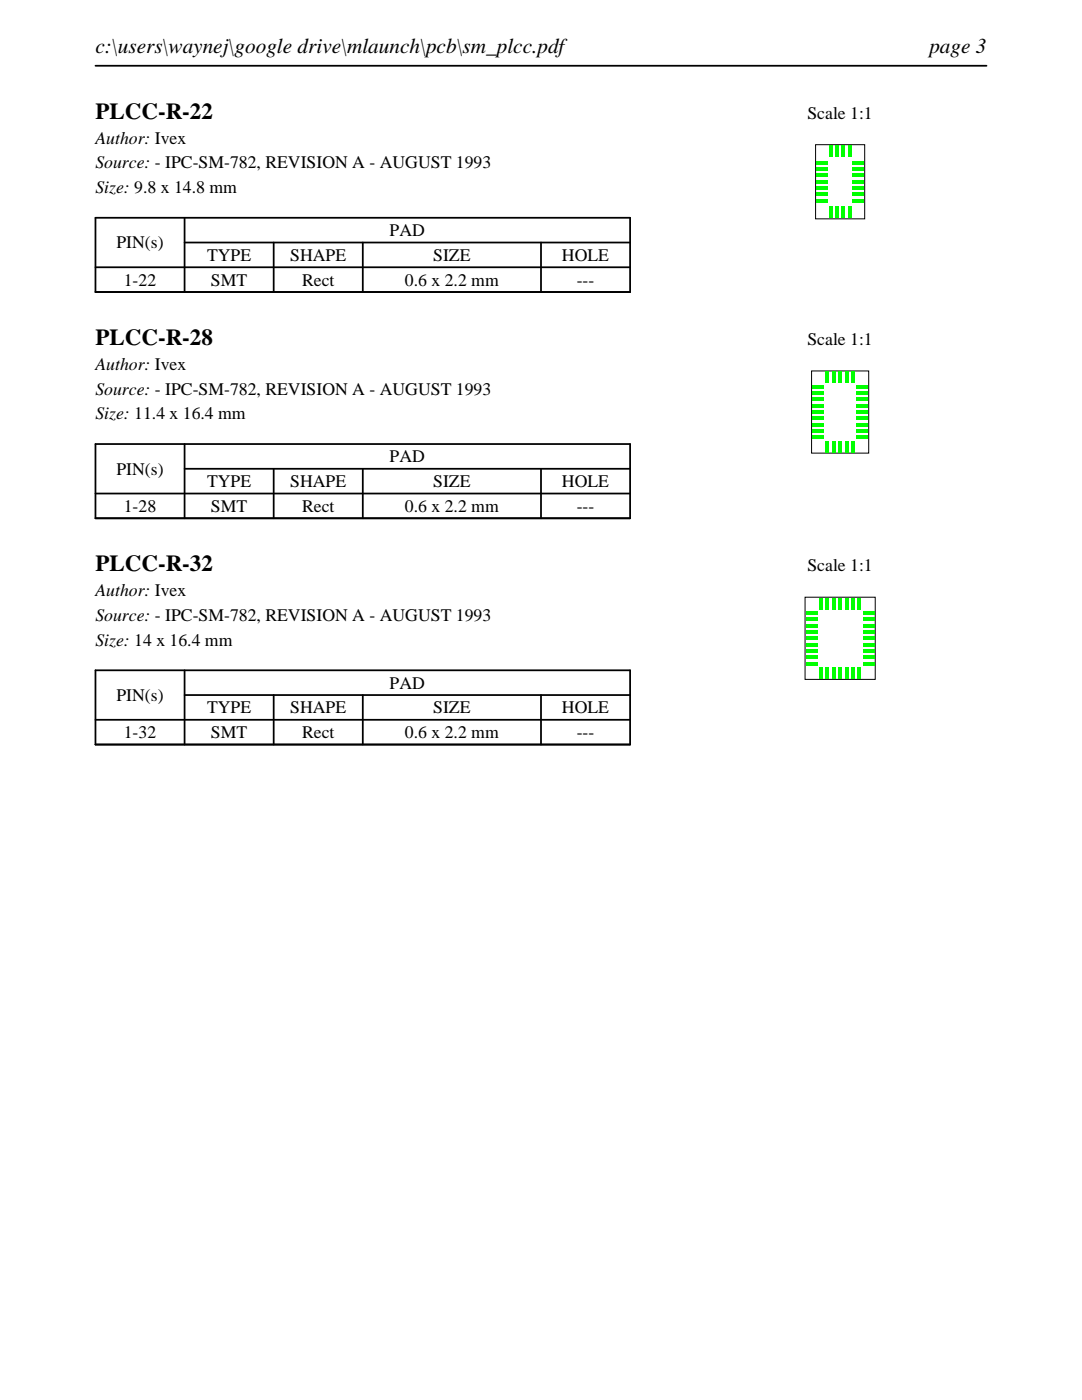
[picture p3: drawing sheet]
<svg xmlns="http://www.w3.org/2000/svg" width="216mm" height="279mm" viewBox="0 0 216 279" stroke-linecap="round" stroke-linejoin="round" font-family="sans-serif">
<defs><g id="words">
<g font-size="4.6">
<text x="19" y="23.7">PLCC-R-22</text>
<text x="19" y="68.9">PLCC-R-28</text>
<text x="19" y="114">PLCC-R-32</text>
</g>
<g font-size="4.2">
<text x="19" y="10.6">c:\users\waynej\google drive\mlaunch\pcb\sm_plcc.pdf</text>
<text x="185.4" y="10.6">page 3</text>
</g>
<g font-size="3.5">
<text x="161.1" y="23.7">Scale 1:1</text>
<text x="19" y="28.6">Author: Ivex</text>
<text x="19" y="33.6">Source: - IPC-SM-782, REVISION A - AUGUST 1993</text>
<text x="19" y="38.5">Size: 9.8 x 14.8 mm</text>
<text x="77.8" y="47.1">PAD</text>
<text x="23.2" y="49.6">PIN(s)</text>
<text x="41.3" y="52.1">TYPE</text>
<text x="57.9" y="52.1">SHAPE</text>
<text x="86.4" y="52.1">SIZE</text>
<text x="112.1" y="52.1">HOLE</text>
<text x="24.7" y="57">1-22</text>
<text x="42.1" y="57">SMT</text>
<text x="60.3" y="57">Rect</text>
<text x="80.8" y="57">0.6 x 2.2 mm</text>
<text x="115.1" y="57">---</text>
<text x="161.1" y="68.9">Scale 1:1</text>
<text x="19" y="73.8">Author: Ivex</text>
<text x="19" y="78.7">Source: - IPC-SM-782, REVISION A - AUGUST 1993</text>
<text x="19" y="83.7">Size: 11.4 x 16.4 mm</text>
<text x="23.2" y="94.7">PIN(s)</text>
<text x="77.8" y="92.3">PAD</text>
<text x="41.3" y="97.2">TYPE</text>
<text x="57.9" y="97.2">SHAPE</text>
<text x="86.4" y="97.2">SIZE</text>
<text x="112.1" y="97.2">HOLE</text>
<text x="24.7" y="102.2">1-28</text>
<text x="42.1" y="102.2">SMT</text>
<text x="60.3" y="102.2">Rect</text>
<text x="80.8" y="102.2">0.6 x 2.2 mm</text>
<text x="115.1" y="102.2">---</text>
<text x="19" y="119">Author: Ivex</text>
<text x="161.1" y="114">Scale 1:1</text>
<text x="19" y="123.9">Source: - IPC-SM-782, REVISION A - AUGUST 1993</text>
<text x="19" y="128.8">Size: 14 x 16.4 mm</text>
<text x="77.8" y="137.4">PAD</text>
<text x="23.2" y="139.9">PIN(s)</text>
<text x="41.3" y="142.4">TYPE</text>
<text x="57.9" y="142.4">SHAPE</text>
<text x="86.4" y="142.4">SIZE</text>
<text x="112.1" y="142.4">HOLE</text>
<text x="24.7" y="147.3">1-32</text>
<text x="42.1" y="147.3">SMT</text>
<text x="60.3" y="147.3">Rect</text>
<text x="80.8" y="147.3">0.6 x 2.2 mm</text>
<text x="115.1" y="147.3">---</text>
</g>
</g></defs>
<path d="M19 13.1h177.8M19 43.5h106.7v14.8h-106.7zM19 53.3h106.7M36.8 48.4h88.9M36.8 43.5v14.8M54.6 48.4v9.9M72.4 48.4v9.9M107.9 48.4v9.9" fill="none" stroke="#000" stroke-width=".35"/>
<path d="M162.7 28.9h9.8v14.8h-9.8z" fill="none" stroke="#000" stroke-width=".2"/>
<g fill="#0f0">
<path d="M168 41.3h.6v2.2h-.6z"/>
<path d="M169.2 41.3h.6v2.2h-.6z"/>
<path d="M170.1 39.8h2.2v.6h-2.2z"/>
<path d="M170.1 38.5h2.2v.6h-2.2z"/>
<path d="M170.1 37.2h2.2v.6h-2.2z"/>
<path d="M170.1 36h2.2v.6h-2.2z"/>
<path d="M170.1 34.7h2.2v.6h-2.2z"/>
<path d="M170.1 33.4h2.2v.6h-2.2z"/>
<path d="M170.1 32.2h2.2v.6h-2.2z"/>
<path d="M169.2 29.1h.6v2.2h-.6z"/>
<path d="M168 29.1h.6v2.2h-.6z"/>
<path d="M166.7 29.1h.6v2.2h-.6z"/>
<path d="M165.4 29.1h.6v2.2h-.6z"/>
<path d="M162.9 32.2h2.2v.6h-2.2z"/>
<path d="M162.9 33.4h2.2v.6h-2.2z"/>
<path d="M162.9 34.7h2.2v.6h-2.2z"/>
<path d="M162.9 36h2.2v.6h-2.2z"/>
<path d="M162.9 37.2h2.2v.6h-2.2z"/>
<path d="M162.9 38.5h2.2v.6h-2.2z"/>
<path d="M162.9 39.8h2.2v.6h-2.2z"/>
<path d="M165.4 41.3h.6v2.2h-.6z"/>
<path d="M166.7 41.3h.6v2.2h-.6z"/>
</g>
<path d="M19 88.6h106.7v14.8h-106.7zM19 98.5h106.7M36.8 93.6h88.9M36.8 88.6v14.8M54.6 93.6v9.8M72.4 93.6v9.8M107.9 93.6v9.8" fill="none" stroke="#000" stroke-width=".35"/>
<path d="M161.9 74h11.4v16.4h-11.4z" fill="none" stroke="#000" stroke-width=".2"/>
<g fill="#0f0">
<path d="M167.3 88h.6v2.2h-.6z"/>
<path d="M168.6 88h.6v2.2h-.6z"/>
<path d="M169.9 88h.6v2.2h-.6z"/>
<path d="M170.9 87h2.2v.6h-2.2z"/>
<path d="M170.9 85.7h2.2v.6h-2.2z"/>
<path d="M170.9 84.5h2.2v.6h-2.2z"/>
<path d="M170.9 83.2h2.2v.6h-2.2z"/>
<path d="M170.9 81.9h2.2v.6h-2.2z"/>
<path d="M170.9 80.7h2.2v.6h-2.2z"/>
<path d="M170.9 79.4h2.2v.6h-2.2z"/>
<path d="M170.9 78.1h2.2v.6h-2.2z"/>
<path d="M170.9 76.9h2.2v.6h-2.2z"/>
<path d="M169.9 74.2h.6v2.2h-.6z"/>
<path d="M168.6 74.2h.6v2.2h-.6z"/>
<path d="M167.3 74.2h.6v2.2h-.6z"/>
<path d="M166.1 74.2h.6v2.2h-.6z"/>
<path d="M164.8 74.2h.6v2.2h-.6z"/>
<path d="M162.1 76.9h2.2v.6h-2.2z"/>
<path d="M162.1 78.1h2.2v.6h-2.2z"/>
<path d="M162.1 79.4h2.2v.6h-2.2z"/>
<path d="M162.1 80.7h2.2v.6h-2.2z"/>
<path d="M162.1 81.9h2.2v.6h-2.2z"/>
<path d="M162.1 83.2h2.2v.6h-2.2z"/>
<path d="M162.1 84.5h2.2v.6h-2.2z"/>
<path d="M162.1 85.7h2.2v.6h-2.2z"/>
<path d="M162.1 87h2.2v.6h-2.2z"/>
<path d="M164.8 88h.6v2.2h-.6z"/>
<path d="M166.1 88h.6v2.2h-.6z"/>
</g>
<path d="M19 133.8h106.7v14.8h-106.7zM36.8 138.7h88.9M36.8 133.8v14.8M54.6 138.7v9.9M72.4 138.7v9.9M107.9 138.7v9.9M19 143.7h106.7" fill="none" stroke="#000" stroke-width=".35"/>
<path d="M160.6 119.2h14v16.4h-14z" fill="none" stroke="#000" stroke-width=".2"/>
<g fill="#0f0">
<path d="M167.3 133.2h.6v2.2h-.6z"/>
<path d="M168.6 133.2h.6v2.2h-.6z"/>
<path d="M169.9 133.2h.6v2.2h-.6z"/>
<path d="M171.2 133.2h.6v2.2h-.6z"/>
<path d="M172.2 132.2h2.2v.6h-2.2z"/>
<path d="M172.2 130.9h2.2v.6h-2.2z"/>
<path d="M172.2 129.6h2.2v.6h-2.2z"/>
<path d="M172.2 128.4h2.2v.6h-2.2z"/>
<path d="M172.2 127.1h2.2v.6h-2.2z"/>
<path d="M172.2 125.8h2.2v.6h-2.2z"/>
<path d="M172.2 124.5h2.2v.6h-2.2z"/>
<path d="M172.2 123.3h2.2v.6h-2.2z"/>
<path d="M172.2 122h2.2v.6h-2.2z"/>
<path d="M171.2 119.4h.6v2.2h-.6z"/>
<path d="M169.9 119.4h.6v2.2h-.6z"/>
<path d="M168.6 119.4h.6v2.2h-.6z"/>
<path d="M167.3 119.4h.6v2.2h-.6z"/>
<path d="M166.1 119.4h.6v2.2h-.6z"/>
<path d="M164.8 119.4h.6v2.2h-.6z"/>
<path d="M163.5 119.4h.6v2.2h-.6z"/>
<path d="M160.8 122h2.2v.6h-2.2z"/>
<path d="M160.8 123.3h2.2v.6h-2.2z"/>
<path d="M160.8 124.5h2.2v.6h-2.2z"/>
<path d="M160.8 125.8h2.2v.6h-2.2z"/>
<path d="M160.8 127.1h2.2v.6h-2.2z"/>
<path d="M160.8 128.4h2.2v.6h-2.2z"/>
<path d="M160.8 129.6h2.2v.6h-2.2z"/>
<path d="M160.8 130.9h2.2v.6h-2.2z"/>
<path d="M160.8 132.2h2.2v.6h-2.2z"/>
<path d="M163.5 133.2h.6v2.2h-.6z"/>
<path d="M164.8 133.2h.6v2.2h-.6z"/>
<path d="M166.1 133.2h.6v2.2h-.6z"/>
</g>
<use href="#words"/>
</svg>
